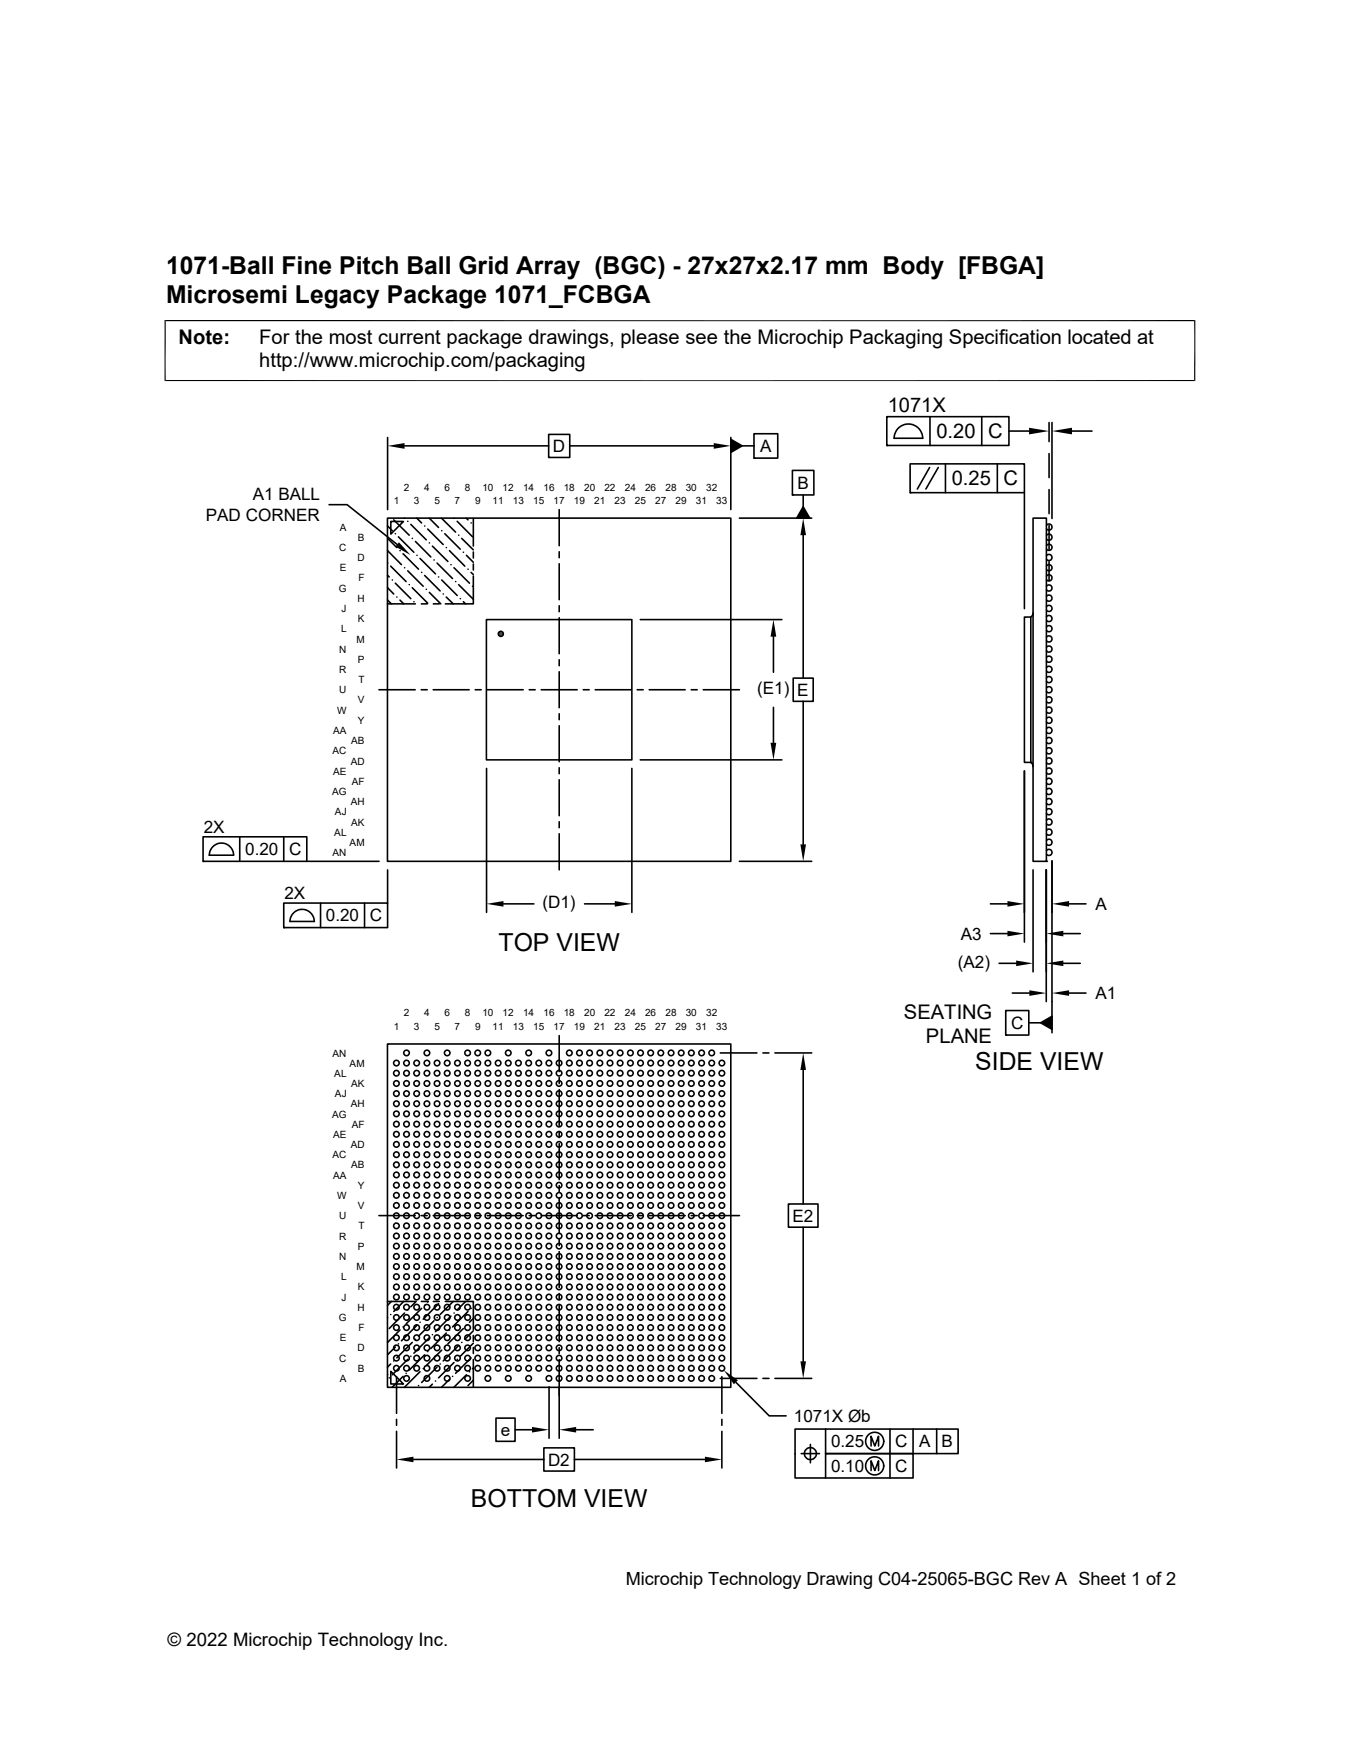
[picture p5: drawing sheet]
<svg xmlns="http://www.w3.org/2000/svg" width="216mm" height="279mm" viewBox="0 0 216 279" stroke-linecap="round" stroke-linejoin="round" font-family="sans-serif">
<defs><g id="words">
<g font-size="3.9">
<text x="26.4" y="43.5">1071-Ball Fine Pitch Ball Grid Array (BGC) - 27x27x2.17 mm Body [FBGA]</text>
<text x="26.4" y="48.1">Microsemi Legacy Package 1071_FCBGA</text>
<text x="79.1" y="151">TOP VIEW</text>
<text x="154.8" y="169.9">SIDE VIEW</text>
<text x="74.8" y="239.2">BOTTOM VIEW</text>
</g>
<g font-size="3.2">
<text x="28.4" y="54.7">Note:</text>
<text x="41.1" y="58.3">http://www.microchip.com/packaging</text>
<text x="41.1" y="54.7">For the most current package drawings, please see the Microchip Packaging Specification located at</text>
<text x="140.9" y="65.4">1071X</text>
<text x="148.7" y="69.6">0.20</text>
<text x="156.8" y="69.6">C</text>
<text x="151.1" y="77">0.25</text>
<text x="159.3" y="77.1">C</text>
<text x="143.5" y="161.7">SEATING</text>
<text x="147" y="165.5">PLANE</text>
</g>
<g font-size="2.9">
<text x="99.3" y="251.7">Microchip Technology Drawing C04-25065-BGC Rev A Sheet 1 of 2</text>
<text x="26.6" y="261.3">© 2022 Microchip Technology Inc.</text>
</g>
<g font-size="2.7">
<text x="87.8" y="71.8">D</text>
<text x="120.7" y="71.8">A</text>
<text x="126.6" y="77.6">B</text>
<text x="32.7" y="82.7">PAD CORNER</text>
<text x="40.1" y="79.4">A1 BALL</text>
<text x="120.2" y="110.2">(E1)</text>
<text x="126.6" y="110.5">E</text>
<text x="32.3" y="132.2">2X</text>
<text x="38.9" y="135.8">0.20</text>
<text x="45.9" y="135.8">C</text>
<text x="45.2" y="142.7">2X</text>
<text x="51.7" y="146.3">0.20</text>
<text x="58.7" y="146.3">C</text>
<text x="86.1" y="144.2">(D1)</text>
<text x="152.5" y="149.2">A3</text>
<text x="173.9" y="144.5">A</text>
<text x="152.1" y="153.6">(A2)</text>
<text x="173.9" y="158.6">A1</text>
<text x="160.5" y="163.3">C</text>
<text x="125.8" y="194">E2</text>
<text x="79.5" y="227.9">e</text>
<text x="126" y="225.7">1071X Øb</text>
<text x="87" y="232.7">D2</text>
<text x="131.9" y="229.8">0.25</text>
<text x="131.9" y="233.7">0.10</text>
<text x="142.1" y="229.8">C</text>
<text x="142.1" y="233.7">C</text>
<text x="145.9" y="229.8">A</text>
<text x="149.5" y="229.8">B</text>
</g>
<g font-size="1.6">
<text x="64.1" y="77.9">2</text>
<text x="67.3" y="77.9">4</text>
<text x="70.6" y="77.9">6</text>
<text x="73.8" y="77.9">8</text>
<text x="76.6" y="77.9">10</text>
<text x="79.8" y="77.9">12</text>
<text x="83" y="77.9">14</text>
<text x="86.3" y="77.9">16</text>
<text x="89.5" y="77.9">18</text>
<text x="92.7" y="77.9">20</text>
<text x="95.9" y="77.9">22</text>
<text x="99.2" y="77.9">24</text>
<text x="102.4" y="77.9">26</text>
<text x="105.6" y="77.9">28</text>
<text x="108.9" y="77.9">30</text>
<text x="112.1" y="77.9">32</text>
<text x="62.5" y="80">1</text>
<text x="65.7" y="80">3</text>
<text x="69" y="80">5</text>
<text x="72.2" y="80">7</text>
<text x="75.4" y="80">9</text>
<text x="78.2" y="80">11</text>
<text x="81.4" y="80">13</text>
<text x="84.6" y="80">15</text>
<text x="87.9" y="80">17</text>
<text x="91.1" y="80">19</text>
<text x="94.3" y="80">21</text>
<text x="97.6" y="80">23</text>
<text x="100.8" y="80">25</text>
<text x="104" y="80">27</text>
<text x="107.2" y="80">29</text>
<text x="110.5" y="80">31</text>
<text x="113.7" y="80">33</text>
<text x="53.9" y="87.5">C</text>
<text x="54" y="84.2">A</text>
<text x="56.7" y="89.1">D</text>
<text x="56.8" y="85.9">B</text>
<text x="53.8" y="93.9">G</text>
<text x="54" y="90.7">E</text>
<text x="56.7" y="95.5">H</text>
<text x="56.9" y="92.3">F</text>
<text x="54.1" y="100.4">L</text>
<text x="54.2" y="97.1">J</text>
<text x="56.8" y="98.8">K</text>
<text x="53.9" y="103.6">N</text>
<text x="53.9" y="106.8">R</text>
<text x="56.6" y="102">M</text>
<text x="56.8" y="105.2">P</text>
<text x="53.5" y="113.3">W</text>
<text x="53.9" y="110">U</text>
<text x="56.8" y="111.7">V</text>
<text x="56.9" y="108.5">T</text>
<text x="52.8" y="119.8">AC</text>
<text x="52.9" y="116.5">AA</text>
<text x="55.8" y="118.1">AB</text>
<text x="56.8" y="114.9">Y</text>
<text x="52.9" y="123">AE</text>
<text x="55.7" y="121.4">AD</text>
<text x="55.9" y="124.6">AF</text>
<text x="52.7" y="126.2">AG</text>
<text x="53.2" y="129.4">AJ</text>
<text x="55.7" y="127.8">AH</text>
<text x="55.8" y="131.1">AK</text>
<text x="52.8" y="135.9">AN</text>
<text x="53.1" y="132.7">AL</text>
<text x="55.5" y="134.3">AM</text>
<text x="64.1" y="161.4">2</text>
<text x="67.3" y="161.4">4</text>
<text x="70.6" y="161.4">6</text>
<text x="73.8" y="161.4">8</text>
<text x="76.6" y="161.4">10</text>
<text x="79.8" y="161.4">12</text>
<text x="83" y="161.4">14</text>
<text x="86.3" y="161.4">16</text>
<text x="89.5" y="161.4">18</text>
<text x="92.7" y="161.4">20</text>
<text x="95.9" y="161.4">22</text>
<text x="99.2" y="161.4">24</text>
<text x="102.4" y="161.4">26</text>
<text x="105.6" y="161.4">28</text>
<text x="108.9" y="161.4">30</text>
<text x="112.1" y="161.4">32</text>
<text x="52.8" y="167.7">AN</text>
<text x="62.5" y="163.5">1</text>
<text x="65.7" y="163.5">3</text>
<text x="69" y="163.5">5</text>
<text x="72.2" y="163.5">7</text>
<text x="75.4" y="163.5">9</text>
<text x="78.2" y="163.5">11</text>
<text x="81.4" y="163.5">13</text>
<text x="84.6" y="163.5">15</text>
<text x="87.9" y="163.5">17</text>
<text x="91.1" y="163.5">19</text>
<text x="94.3" y="163.5">21</text>
<text x="97.6" y="163.5">23</text>
<text x="100.8" y="163.5">25</text>
<text x="104" y="163.5">27</text>
<text x="107.2" y="163.5">29</text>
<text x="110.5" y="163.5">31</text>
<text x="113.7" y="163.5">33</text>
<text x="53.1" y="171">AL</text>
<text x="55.5" y="169.3">AM</text>
<text x="55.8" y="172.6">AK</text>
<text x="52.7" y="177.4">AG</text>
<text x="53.2" y="174.2">AJ</text>
<text x="55.7" y="175.8">AH</text>
<text x="55.9" y="179">AF</text>
<text x="52.8" y="183.9">AC</text>
<text x="52.9" y="180.6">AE</text>
<text x="55.7" y="182.3">AD</text>
<text x="55.8" y="185.5">AB</text>
<text x="52.9" y="187.1">AA</text>
<text x="53.5" y="190.3">W</text>
<text x="56.8" y="191.9">V</text>
<text x="56.8" y="188.7">Y</text>
<text x="53.9" y="196.8">R</text>
<text x="53.9" y="193.5">U</text>
<text x="56.9" y="195.2">T</text>
<text x="53.9" y="200">N</text>
<text x="54.1" y="203.2">L</text>
<text x="56.6" y="201.6">M</text>
<text x="56.8" y="198.4">P</text>
<text x="53.8" y="209.7">G</text>
<text x="54.2" y="206.5">J</text>
<text x="56.7" y="208.1">H</text>
<text x="56.8" y="204.9">K</text>
<text x="54" y="212.9">E</text>
<text x="56.7" y="214.5">D</text>
<text x="56.9" y="211.3">F</text>
<text x="53.9" y="216.2">C</text>
<text x="54" y="219.4">A</text>
<text x="56.8" y="217.8">B</text>
</g>
</g></defs>
<g fill="none" stroke="#000" stroke-width=".25">
<path d="M61.5 69.4v11.5M64.2 70.8h22.9M87.1 69h3.3v3.6h-3.3zM90.4 70.8h22.9M116 69.7l1.8 1.1-1.8 1zM116 69.4v11.5M117.8 70.8h1.9M119.7 68.9h3.8v3.8h-3.8zM119.7 72.7h.1M125.8 74.7h3.4v3.9h-3.4zM125.8 78.6h.1M127.5 78.6v1.9"/>
<path d="M140.8 66.1h19.4v4.6h-19.4zM140.8 70.7h.1M141.9 69.6h4.6a2.26 2.26 0 0 0-2.3-2.3 2.26 2.26 0 0 0-2.3 2.3M144.5 73.6h18.1v4.6h-18.1zM144.5 78.2h.1M147.6 74.2l-2 3.4M147.6 66.1v4.6M148.9 74.2l-1.9 3.4M150.1 73.6v4.6M155.9 66.1v4.6M158.3 73.6v4.6M160.2 68.4h3.2"/>
<path d="M162.6 78.2v18.4M166.5 67.1v3M166.5 72v3.8M166.5 77.7v3.8M167 67.1v15.2M170.2 68.4h3.2M52.2 80.1h2.9l8 6.3M61.5 95.9h4.4M61.5 83.5l.8 .7M61.5 85.4l1.5 1.5M61.5 91.3l.3 .3M61.5 82.3h54.5v54.4h-54.5z"/>
<path d="M61.5 87.4l2.2 2.2M61.5 95.2l.6 .7M61.5 93.3l1 1M61.5 89.4h.1M62 89.9l2.5 2.4M62 82.8h2.1l-2.1 2zM62.3 92.1h.1M62.5 82.5l2.5 2.5M62.8 84.7h.1M62.8 92.6l2.4 2.4M63 94.8h.1M63.2 85.2l2.5 2.5"/>
<path d="M63.5 87.4h.1M63.5 95.3l.6 .6M64 87.9l2.4 2.5M64.2 82.3h.1M64.2 90.1h.1M64.7 82.8h.1M64.7 90.6l2.5 2.5M65 92.8h.1M65.2 83.2l2.5 2.5M65.4 85.5h.1M65.4 93.3l2.5 2.5M65.7 95.5h.1"/>
<path d="M66 86l2.4 2.4M66.2 82.3l.7 .7M66.2 88.2h.1M66.7 88.6l2.4 2.5M66.9 95.9h.9M66.9 90.9h.1M67.4 83.5h.1M67.4 91.4l2.5 2.4M67.7 93.6h.1M67.9 84l2.5 2.4M68.1 82.3l1.5 1.4M68.2 86.2h.1"/>
<path d="M68.2 94l1.8 1.9M68.6 86.7l2.5 2.4M68.8 95.9h.9M68.9 88.9h.1M69.4 89.4l2.4 2.4M69.6 91.6h.1M70.1 82.3l2.2 2.2M70.1 84.2h.1M70.1 92.1l2.5 2.4M70.4 94.3h.1M70.6 84.7l2.5 2.5M70.8 86.9h.1"/>
<path d="M70.8 94.8l1.1 1.1M71.4 87.4l2.4 2.5M71.6 89.6h.1M72.1 82.3h.1M72.1 90.1l2.4 2.5M72.3 92.3h.1M72.6 82.8l2.4 2.4M72.8 85h.1M72.8 92.8l2.3 2.3M73.1 95h.1M73.3 85.5l1.8 1.8M73.6 87.7h.1"/>
<path d="M73.6 95.5l.3 .4M74 82.3l.3 .2M74 88.2l1.1 1.1M74.3 90.4h.1M74.8 83h.1M74.8 90.9l.3 .3M75 93.1h.1M75.1 91.4v4.5h-4.4M75.1 82.3v4.4M75.1 87.6v1M75.1 89.5v1M77.2 98.4h23.1v22.2h-23.1z"/>
<path d="M88.8 80.9v5.7M88.8 87.6v.9M88.8 89.5v5.7M88.8 96.2v.9M88.8 98.1v5.7M101.6 98.4h22.5M117.4 82.3h11.5M127.5 80.5l1 1.8h-2zM127.5 85v22.7M162.6 98h1v23h-1zM164 97.3l-.1 .4-.3 .3M164 82.3h2.1v54.4h-2.1z"/>
<path d="M166.1 99.5a.48 .48 0 0 1 .7-.1 .48 .48 0 0 1 0 .8 .48 .48 0 0 1-.7-.1M166.1 97.9a.48 .48 0 0 1 .7-.1 .48 .48 0 0 1 0 .7 .48 .48 0 0 1-.7 0M166.1 96.3a.48 .48 0 0 1 .7-.1 .48 .48 0 0 1 0 .7 .48 .48 0 0 1-.7 0M166.1 94.7a.48 .48 0 0 1 .7-.1 .48 .48 0 0 1 0 .7 .48 .48 0 0 1-.7 0M166.1 93a.48 .48 0 0 1 .7 0 .48 .48 0 0 1 0 .7 .48 .48 0 0 1-.7-.1M166.1 91.4a.48 .48 0 0 1 .7 0 .48 .48 0 0 1 0 .7 .48 .48 0 0 1-.7-.1M166.1 89.8a.48 .48 0 0 1 .7 0 .48 .48 0 0 1 0 .7 .48 .48 0 0 1-.7-.1M166.1 88.2a.48 .48 0 0 1 .7-.1 .48 .48 0 0 1 0 .8 .48 .48 0 0 1-.7-.1M166.1 86.6a.48 .48 0 0 1 .7-.1 .48 .48 0 0 1 0 .7 .48 .48 0 0 1-.7 0M166.1 85a.48 .48 0 0 1 .7-.1 .48 .48 0 0 1 0 .7 .48 .48 0 0 1-.7 0M166.1 83.4a.48 .48 0 0 1 .7-.1 .48 .48 0 0 1 0 .7 .48 .48 0 0 1-.7 0M166.5 83.4v3.8"/>
<path d="M166.5 89.2v3M60.2 109.5h5.7M66.9 109.5h.9M68.8 109.5h5.7M75.4 109.5h1M77.3 109.5h5.8M84 109.5h1M85.9 109.5h5.7M88.8 104.7v1M88.8 106.6v5.8M88.8 113.3v1M88.8 115.2v5.7"/>
<path d="M92.6 109.5h.9M94.5 109.5h5.7M101.2 109.5h.9M103.1 109.5h5.7M109.7 109.5h1M111.6 109.5h5.8M122.8 101.1v5.6M122.8 112.3v5.6M125.9 107.7h3.2v3.6h-3.2zM127.5 111.3v22.7M166.1 118.9a.48 .48 0 0 1 .7-.1 .48 .48 0 0 1 0 .7 .48 .48 0 0 1-.7 0M166.1 117.3a.48 .48 0 0 1 .7-.1 .48 .48 0 0 1 0 .7 .48 .48 0 0 1-.7 0"/>
<path d="M166.1 115.7a.48 .48 0 0 1 .7-.1 .48 .48 0 0 1 0 .7 .48 .48 0 0 1-.7-.1M166.1 114a.48 .48 0 0 1 .7 0 .48 .48 0 0 1 0 .7 .48 .48 0 0 1-.7-.1M166.1 112.4a.48 .48 0 0 1 .7 0 .48 .48 0 0 1 0 .7 .48 .48 0 0 1-.7-.1M166.1 110.8a.48 .48 0 0 1 .7-.1 .48 .48 0 0 1 0 .8 .48 .48 0 0 1-.7-.1M166.1 109.2a.48 .48 0 0 1 .7-.1 .48 .48 0 0 1 0 .8 .48 .48 0 0 1-.7-.1M166.1 107.6a.48 .48 0 0 1 .7-.1 .48 .48 0 0 1 0 .7 .48 .48 0 0 1-.7 0M166.1 106a.48 .48 0 0 1 .7-.1 .48 .48 0 0 1 0 .7 .48 .48 0 0 1-.7 0M166.1 104.4a.48 .48 0 0 1 .7-.1 .48 .48 0 0 1 0 .7 .48 .48 0 0 1-.7-.1M166.1 102.7a.48 .48 0 0 1 .7 0 .48 .48 0 0 1 0 .7 .48 .48 0 0 1-.7-.1M166.1 101.1a.48 .48 0 0 1 .7 0 .48 .48 0 0 1 0 .7 .48 .48 0 0 1-.7-.1M32.2 132.8h16.5v3.9h-16.5zM32.2 136.7h.1"/>
<path d="M33.8 134.4a1.91 1.91 0 0 1 2.1-.4 1.91 1.91 0 0 1 1.2 1.8h-3.9l.1-.6zM38.1 132.8v3.9M45 132.8v3.9M48.7 136.7h11.5M61.5 138.1v5.3M77.2 122v22.8M88.8 121.9v.9M88.8 123.8v5.7M88.8 130.5v.9M88.8 132.4v5.7M100.3 122v22.8M101.6 120.6h22.5"/>
<path d="M117.4 136.7h11.5M162.6 122.4v27.2M163.6 121l.3 .3 .1 .4M163.6 121h.1M164 138.1v16.2M166.1 138.1v20.9M166.1 136.7h.1M166.1 135a.48 .48 0 0 1 .7 0 .48 .48 0 0 1 0 .7 .48 .48 0 0 1-.7-.1M166.1 133.4a.48 .48 0 0 1 .7 0 .48 .48 0 0 1 0 .7 .48 .48 0 0 1-.7-.1M166.1 131.8a.48 .48 0 0 1 .7-.1 .48 .48 0 0 1 0 .8 .48 .48 0 0 1-.7-.1M166.1 130.2a.48 .48 0 0 1 .7-.1 .48 .48 0 0 1 0 .7 .48 .48 0 0 1-.7 0M166.1 128.6a.48 .48 0 0 1 .7-.1 .48 .48 0 0 1 0 .7 .48 .48 0 0 1-.7 0"/>
<path d="M166.1 127a.48 .48 0 0 1 .7-.1 .48 .48 0 0 1 0 .7 .48 .48 0 0 1-.7 0M166.1 125.3a.48 .48 0 0 1 .7 0 .48 .48 0 0 1 0 .7 .48 .48 0 0 1-.7-.1M166.1 123.7a.48 .48 0 0 1 .7 0 .48 .48 0 0 1 0 .7 .48 .48 0 0 1-.7-.1M166.1 122.1a.48 .48 0 0 1 .7 0 .48 .48 0 0 1 0 .7 .48 .48 0 0 1-.7-.1M166.1 120.5a.48 .48 0 0 1 .7-.1 .48 .48 0 0 1 0 .8 .48 .48 0 0 1-.7-.1M167 136.7v27.3M45 143.4h16.5v3.9h-16.5zM45 147.3h.1M46 146.3h3.9M46 146.3a1.93 1.93 0 0 1 2-1.9 1.93 1.93 0 0 1 1.9 1.9M50.9 143.4v3.9M57.9 143.4v3.9"/>
<path d="M79.9 143.5h4.9M92.8 143.5h4.8M157.2 148.2h2.7M157.2 143.5h2.7M158.6 152.9h2.7M160.7 157.6h2.7M168.8 152.9h2.7M168.8 148.2h2.7M169.7 157.6h2.7M169.7 143.5h2.7M61.5 165.7h54.5v54.5h-54.5zM88.8 164.4v5.7"/>
<path d="M88.8 171.1v.9M88.8 173v5.7M88.8 179.6v1M114.3 167.2h5.9M121.1 167.2h1M123 167.2h5.9M127.5 169.9v21.2M159.7 160.4h3.6v3.9h-3.6zM159.7 164.3h.1M163.3 162.4h1.9M165.2 162.4l1.8-1.1v2.1zM60.2 193h5.7"/>
<path d="M66.9 193h.9M68.8 193h5.7M75.4 193h1M77.3 193h5.8M84 193h1M85.9 193h5.7M88.8 181.5v5.8M88.8 188.2v1M88.8 190.1v5.7M88.8 196.8v.9M88.8 198.7v5.7M92.6 193h.9"/>
<path d="M94.5 193h5.7M101.2 193h.9M103.1 193h5.7M109.7 193h1M111.6 193h5.8M125.2 191.1h4.7v3.7h-4.7zM127.5 194.8v21.3M61.5 206.6h4.4M61.5 218.2h.1M61.5 209.2h.1M61.8 218.7h.1M62 208.7h.1"/>
<path d="M62 216.5l-.5 .5M62 217.7l2.1 2h-2.1zM62.1 206.6l-.6 .6M62.5 216h.1M62.8 213.8l-1.3 1.3M62.9 218.5v5.9M63.2 213.3h.1M63.5 211.1l-2 2M64 210.7h.1M64 218.5l-1.7 1.7M64.1 206.6l-1.6 1.6M64.2 208.4l-2.4 2.5"/>
<path d="M64.5 218h.1M64.7 207.9h.1M64.7 215.8l-2.4 2.4M65.2 215.3h.1M65.4 213.1l-2.4 2.5M66 212.6h.1M66.1 206.6l-.9 .9M66.2 210.4l-2.5 2.5M66.4 220h.1M66.7 209.9h.1M66.7 217.8l-2.5 2.4M66.9 206.6h.9"/>
<path d="M66.9 207.7l-2.4 2.5M67.2 217.3h.1M67.4 207.2h.1M67.4 215.1l-2.4 2.4M67.9 214.6h.1M68 206.6l-.1 .1M68.2 212.4l-2.5 2.4M68.6 211.9h.1M68.6 219.7l-.5 .5M68.8 206.6h.9M68.9 209.7l-2.5 2.4M69.1 219.2h.1"/>
<path d="M69.4 209.2h.1M69.4 217l-2.5 2.5M69.6 207l-2.4 2.4M69.9 216.5h.1M70.1 214.3l-2.4 2.5M70.6 213.8h.1M70.7 206.6h4.4v4.5M70.8 211.6l-2.4 2.5M71.4 211.1h.1M71.4 219l-1.3 1.2M71.6 208.9l-2.5 2.5M71.8 218.5h.1"/>
<path d="M71.9 206.6l-2 2.1M72.1 208.4h.1M72.1 216.3l-2.5 2.4M72.6 215.8h.1M72.8 213.6l-2.4 2.4M73.3 213.1h.1M73.6 210.9l-2.5 2.4M73.9 206.6l-1.3 1.3M74 210.4h.1M74 218.2l-1.9 2M74.3 208.2l-2.5 2.5M74.5 217.8h.1"/>
<path d="M74.8 207.7h.1M74.8 215.6l-2.5 2.4M75.1 212v1M75.1 213.9v1M75.1 215.8v4.4M75.1 209.3l-.6 .6M75.1 211.3l-1.3 1.3M75.1 213.2l-2 2.1M75.1 217.2l-.1 .1M75.1 219.1l-.8 .9M88.8 205.4v.9M88.8 207.3v5.7"/>
<path d="M88.8 213.9v1M88.8 215.8v12.5M114.3 218.8h5.9M114.6 218.5v5.9M116.8 219.4l5.3 5.4h2.7M121.1 218.8h1M123 218.8h5.9M62.9 225.3v1M62.9 227.2v5.8M65.6 231.7h20.7M78.7 225.1h3.1v3.7h-3.1zM81.8 227h2.7"/>
<path d="M86.3 229.8h4.9v3.7h-4.9zM87.2 220.2v8.1M91.2 231.7h20.7M91.5 227h2.7M114.6 225.3v1M114.6 227.2v5.8M127.2 230.8h2.9M128.7 229.3v2.9M131.1 226.9v3.9h13.8v3.8h-18.7v-7.7h25.9v3.9h-21v3.8M138.3 229.6v-1.6l.6 1.6 .6-1.6v1.6M138.3 233.4v-1.5l.6 1.5 .6-1.5v1.5M141.3 226.9v7.7"/>
<path d="M144.9 226.9v3.9M148.7 226.9v3.9"/>
<circle cx="79.5" cy="100.6" r=".39"/>
<circle cx="62.9" cy="173.6" r=".44"/>
<circle cx="62.9" cy="168.8" r=".44"/>
<circle cx="62.9" cy="170.4" r=".44"/>
<circle cx="62.9" cy="175.2" r=".44"/>
<circle cx="62.9" cy="178.5" r=".44"/>
<circle cx="62.9" cy="176.8" r=".44"/>
<circle cx="62.9" cy="172" r=".44"/>
<circle cx="64.5" cy="175.2" r=".44"/>
<circle cx="64.5" cy="167.2" r=".44"/>
<circle cx="64.5" cy="176.8" r=".44"/>
<circle cx="64.5" cy="178.5" r=".44"/>
<circle cx="64.5" cy="173.6" r=".44"/>
<circle cx="64.5" cy="168.8" r=".44"/>
<circle cx="64.5" cy="170.4" r=".44"/>
<circle cx="64.5" cy="172" r=".44"/>
<circle cx="66.1" cy="173.6" r=".44"/>
<circle cx="66.1" cy="176.8" r=".44"/>
<circle cx="66.1" cy="170.4" r=".44"/>
<circle cx="66.1" cy="175.2" r=".44"/>
<circle cx="66.1" cy="168.8" r=".44"/>
<circle cx="66.1" cy="172" r=".44"/>
<circle cx="66.1" cy="178.5" r=".44"/>
<circle cx="67.8" cy="173.6" r=".44"/>
<circle cx="67.8" cy="168.8" r=".44"/>
<circle cx="67.8" cy="178.5" r=".44"/>
<circle cx="67.8" cy="170.4" r=".44"/>
<circle cx="67.8" cy="172" r=".44"/>
<circle cx="67.8" cy="167.2" r=".44"/>
<circle cx="67.8" cy="176.8" r=".44"/>
<circle cx="67.8" cy="175.2" r=".44"/>
<circle cx="69.4" cy="175.2" r=".44"/>
<circle cx="69.4" cy="173.6" r=".44"/>
<circle cx="69.4" cy="176.8" r=".44"/>
<circle cx="69.4" cy="178.5" r=".44"/>
<circle cx="69.4" cy="168.8" r=".44"/>
<circle cx="69.4" cy="172" r=".44"/>
<circle cx="69.4" cy="170.4" r=".44"/>
<circle cx="71" cy="173.6" r=".44"/>
<circle cx="71" cy="176.8" r=".44"/>
<circle cx="71" cy="178.5" r=".44"/>
<circle cx="71" cy="175.2" r=".44"/>
<circle cx="71" cy="170.4" r=".44"/>
<circle cx="71" cy="172" r=".44"/>
<circle cx="71" cy="168.8" r=".44"/>
<circle cx="71" cy="167.2" r=".44"/>
<circle cx="72.6" cy="170.4" r=".44"/>
<circle cx="72.6" cy="173.6" r=".44"/>
<circle cx="72.6" cy="176.8" r=".44"/>
<circle cx="72.6" cy="178.5" r=".44"/>
<circle cx="72.6" cy="175.2" r=".44"/>
<circle cx="72.6" cy="168.8" r=".44"/>
<circle cx="72.6" cy="172" r=".44"/>
<circle cx="74.2" cy="168.8" r=".44"/>
<circle cx="74.2" cy="173.6" r=".44"/>
<circle cx="74.2" cy="176.8" r=".44"/>
<circle cx="74.2" cy="175.2" r=".44"/>
<circle cx="74.2" cy="178.5" r=".44"/>
<circle cx="74.2" cy="170.4" r=".44"/>
<circle cx="74.2" cy="172" r=".44"/>
<circle cx="74.2" cy="167.2" r=".44"/>
<circle cx="75.8" cy="173.6" r=".44"/>
<circle cx="75.8" cy="178.5" r=".44"/>
<circle cx="75.8" cy="168.8" r=".44"/>
<circle cx="75.8" cy="170.4" r=".44"/>
<circle cx="75.8" cy="172" r=".44"/>
<circle cx="75.8" cy="175.2" r=".44"/>
<circle cx="75.8" cy="176.8" r=".44"/>
<circle cx="75.8" cy="167.2" r=".44"/>
<circle cx="77.5" cy="170.4" r=".44"/>
<circle cx="77.5" cy="172" r=".44"/>
<circle cx="77.5" cy="173.6" r=".44"/>
<circle cx="77.5" cy="168.8" r=".44"/>
<circle cx="77.5" cy="176.8" r=".44"/>
<circle cx="77.5" cy="178.5" r=".44"/>
<circle cx="77.5" cy="175.2" r=".44"/>
<circle cx="77.5" cy="167.2" r=".44"/>
<circle cx="79.1" cy="173.6" r=".44"/>
<circle cx="79.1" cy="172" r=".44"/>
<circle cx="79.1" cy="170.4" r=".44"/>
<circle cx="79.1" cy="168.8" r=".44"/>
<circle cx="79.1" cy="176.8" r=".44"/>
<circle cx="79.1" cy="175.2" r=".44"/>
<circle cx="79.1" cy="178.5" r=".44"/>
<circle cx="80.7" cy="168.8" r=".44"/>
<circle cx="80.7" cy="173.6" r=".44"/>
<circle cx="80.7" cy="170.4" r=".44"/>
<circle cx="80.7" cy="172" r=".44"/>
<circle cx="80.7" cy="175.2" r=".44"/>
<circle cx="80.7" cy="178.5" r=".44"/>
<circle cx="80.7" cy="176.8" r=".44"/>
<circle cx="80.7" cy="167.2" r=".44"/>
<circle cx="82.3" cy="168.8" r=".44"/>
<circle cx="82.3" cy="170.4" r=".44"/>
<circle cx="82.3" cy="173.6" r=".44"/>
<circle cx="82.3" cy="172" r=".44"/>
<circle cx="82.3" cy="178.5" r=".44"/>
<circle cx="82.3" cy="176.8" r=".44"/>
<circle cx="82.3" cy="175.2" r=".44"/>
<circle cx="83.9" cy="168.8" r=".44"/>
<circle cx="83.9" cy="178.5" r=".44"/>
<circle cx="83.9" cy="176.8" r=".44"/>
<circle cx="83.9" cy="173.6" r=".44"/>
<circle cx="83.9" cy="175.2" r=".44"/>
<circle cx="83.9" cy="170.4" r=".44"/>
<circle cx="83.9" cy="172" r=".44"/>
<circle cx="83.9" cy="167.2" r=".44"/>
<circle cx="85.5" cy="173.6" r=".44"/>
<circle cx="85.5" cy="168.8" r=".44"/>
<circle cx="85.5" cy="176.8" r=".44"/>
<circle cx="85.5" cy="175.2" r=".44"/>
<circle cx="85.5" cy="170.4" r=".44"/>
<circle cx="85.5" cy="178.5" r=".44"/>
<circle cx="85.5" cy="172" r=".44"/>
<circle cx="87.1" cy="173.6" r=".44"/>
<circle cx="87.1" cy="168.8" r=".44"/>
<circle cx="87.1" cy="178.5" r=".44"/>
<circle cx="87.1" cy="170.4" r=".44"/>
<circle cx="87.1" cy="172" r=".44"/>
<circle cx="87.1" cy="176.8" r=".44"/>
<circle cx="87.1" cy="175.2" r=".44"/>
<circle cx="87.1" cy="167.2" r=".44"/>
<circle cx="88.8" cy="173.6" r=".44"/>
<circle cx="88.8" cy="178.5" r=".44"/>
<circle cx="88.8" cy="176.8" r=".44"/>
<circle cx="88.8" cy="168.8" r=".44"/>
<circle cx="88.8" cy="172" r=".44"/>
<circle cx="88.8" cy="170.4" r=".44"/>
<circle cx="88.8" cy="175.2" r=".44"/>
<circle cx="90.4" cy="172" r=".44"/>
<circle cx="90.4" cy="168.8" r=".44"/>
<circle cx="90.4" cy="176.8" r=".44"/>
<circle cx="90.4" cy="170.4" r=".44"/>
<circle cx="90.4" cy="175.2" r=".44"/>
<circle cx="90.4" cy="178.5" r=".44"/>
<circle cx="90.4" cy="173.6" r=".44"/>
<circle cx="90.4" cy="167.2" r=".44"/>
<circle cx="92" cy="167.2" r=".44"/>
<circle cx="92" cy="172" r=".44"/>
<circle cx="92" cy="178.5" r=".44"/>
<circle cx="92" cy="175.2" r=".44"/>
<circle cx="92" cy="168.8" r=".44"/>
<circle cx="92" cy="170.4" r=".44"/>
<circle cx="92" cy="176.8" r=".44"/>
<circle cx="92" cy="173.6" r=".44"/>
<circle cx="93.6" cy="176.8" r=".44"/>
<circle cx="93.6" cy="173.6" r=".44"/>
<circle cx="93.6" cy="170.4" r=".44"/>
<circle cx="93.6" cy="168.8" r=".44"/>
<circle cx="93.6" cy="175.2" r=".44"/>
<circle cx="93.6" cy="178.5" r=".44"/>
<circle cx="93.6" cy="172" r=".44"/>
<circle cx="93.6" cy="167.2" r=".44"/>
<circle cx="95.2" cy="167.2" r=".44"/>
<circle cx="95.2" cy="168.8" r=".44"/>
<circle cx="95.2" cy="170.4" r=".44"/>
<circle cx="95.2" cy="172" r=".44"/>
<circle cx="95.2" cy="178.5" r=".44"/>
<circle cx="95.2" cy="173.6" r=".44"/>
<circle cx="95.2" cy="176.8" r=".44"/>
<circle cx="95.2" cy="175.2" r=".44"/>
<circle cx="96.8" cy="168.8" r=".44"/>
<circle cx="96.8" cy="172" r=".44"/>
<circle cx="96.8" cy="175.2" r=".44"/>
<circle cx="96.8" cy="178.5" r=".44"/>
<circle cx="96.8" cy="173.6" r=".44"/>
<circle cx="96.8" cy="170.4" r=".44"/>
<circle cx="96.8" cy="176.8" r=".44"/>
<circle cx="96.8" cy="167.2" r=".44"/>
<circle cx="98.4" cy="167.2" r=".44"/>
<circle cx="98.4" cy="170.4" r=".44"/>
<circle cx="98.4" cy="168.8" r=".44"/>
<circle cx="98.4" cy="172" r=".44"/>
<circle cx="98.4" cy="175.2" r=".44"/>
<circle cx="98.4" cy="176.8" r=".44"/>
<circle cx="98.4" cy="173.6" r=".44"/>
<circle cx="98.4" cy="178.5" r=".44"/>
<circle cx="100.1" cy="173.6" r=".44"/>
<circle cx="100.1" cy="178.5" r=".44"/>
<circle cx="100.1" cy="176.8" r=".44"/>
<circle cx="100.1" cy="175.2" r=".44"/>
<circle cx="100.1" cy="167.2" r=".44"/>
<circle cx="100.1" cy="170.4" r=".44"/>
<circle cx="100.1" cy="168.8" r=".44"/>
<circle cx="100.1" cy="172" r=".44"/>
<circle cx="101.7" cy="178.5" r=".44"/>
<circle cx="101.7" cy="173.6" r=".44"/>
<circle cx="101.7" cy="168.8" r=".44"/>
<circle cx="101.7" cy="175.2" r=".44"/>
<circle cx="101.7" cy="170.4" r=".44"/>
<circle cx="101.7" cy="172" r=".44"/>
<circle cx="101.7" cy="176.8" r=".44"/>
<circle cx="101.7" cy="167.2" r=".44"/>
<circle cx="103.3" cy="176.8" r=".44"/>
<circle cx="103.3" cy="173.6" r=".44"/>
<circle cx="103.3" cy="168.8" r=".44"/>
<circle cx="103.3" cy="172" r=".44"/>
<circle cx="103.3" cy="178.5" r=".44"/>
<circle cx="103.3" cy="175.2" r=".44"/>
<circle cx="103.3" cy="170.4" r=".44"/>
<circle cx="103.3" cy="167.2" r=".44"/>
<circle cx="104.9" cy="167.2" r=".44"/>
<circle cx="104.9" cy="173.6" r=".44"/>
<circle cx="104.9" cy="168.8" r=".44"/>
<circle cx="104.9" cy="170.4" r=".44"/>
<circle cx="104.9" cy="172" r=".44"/>
<circle cx="104.9" cy="176.8" r=".44"/>
<circle cx="104.9" cy="175.2" r=".44"/>
<circle cx="104.9" cy="178.5" r=".44"/>
<circle cx="106.5" cy="173.6" r=".44"/>
<circle cx="106.5" cy="176.8" r=".44"/>
<circle cx="106.5" cy="170.4" r=".44"/>
<circle cx="106.5" cy="172" r=".44"/>
<circle cx="106.5" cy="175.2" r=".44"/>
<circle cx="106.5" cy="168.8" r=".44"/>
<circle cx="106.5" cy="178.5" r=".44"/>
<circle cx="106.5" cy="167.2" r=".44"/>
<circle cx="108.1" cy="167.2" r=".44"/>
<circle cx="108.1" cy="178.5" r=".44"/>
<circle cx="108.1" cy="168.8" r=".44"/>
<circle cx="108.1" cy="172" r=".44"/>
<circle cx="108.1" cy="176.8" r=".44"/>
<circle cx="108.1" cy="170.4" r=".44"/>
<circle cx="108.1" cy="175.2" r=".44"/>
<circle cx="108.1" cy="173.6" r=".44"/>
<circle cx="109.8" cy="176.8" r=".44"/>
<circle cx="109.8" cy="168.8" r=".44"/>
<circle cx="109.8" cy="172" r=".44"/>
<circle cx="109.8" cy="175.2" r=".44"/>
<circle cx="109.8" cy="178.5" r=".44"/>
<circle cx="109.8" cy="173.6" r=".44"/>
<circle cx="109.8" cy="170.4" r=".44"/>
<circle cx="109.8" cy="167.2" r=".44"/>
<circle cx="111.4" cy="167.2" r=".44"/>
<circle cx="111.4" cy="178.5" r=".44"/>
<circle cx="111.4" cy="176.8" r=".44"/>
<circle cx="111.4" cy="175.2" r=".44"/>
<circle cx="111.4" cy="173.6" r=".44"/>
<circle cx="111.4" cy="168.8" r=".44"/>
<circle cx="111.4" cy="170.4" r=".44"/>
<circle cx="111.4" cy="172" r=".44"/>
<circle cx="113" cy="176.8" r=".44"/>
<circle cx="113" cy="175.2" r=".44"/>
<circle cx="113" cy="178.5" r=".44"/>
<circle cx="113" cy="172" r=".44"/>
<circle cx="113" cy="173.6" r=".44"/>
<circle cx="113" cy="170.4" r=".44"/>
<circle cx="113" cy="167.2" r=".44"/>
<circle cx="113" cy="168.8" r=".44"/>
<circle cx="114.6" cy="176.8" r=".44"/>
<circle cx="114.6" cy="175.2" r=".44"/>
<circle cx="114.6" cy="178.5" r=".44"/>
<circle cx="114.6" cy="170.4" r=".44"/>
<circle cx="114.6" cy="173.6" r=".44"/>
<circle cx="114.6" cy="168.8" r=".44"/>
<circle cx="114.6" cy="172" r=".44"/>
<circle cx="62.9" cy="189.8" r=".44"/>
<circle cx="62.9" cy="191.4" r=".44"/>
<circle cx="62.9" cy="188.2" r=".44"/>
<circle cx="62.9" cy="183.3" r=".44"/>
<circle cx="62.9" cy="184.9" r=".44"/>
<circle cx="62.9" cy="181.7" r=".44"/>
<circle cx="62.9" cy="186.5" r=".44"/>
<circle cx="62.9" cy="180.1" r=".44"/>
<circle cx="62.9" cy="193" r=".44"/>
<circle cx="62.9" cy="196.2" r=".44"/>
<circle cx="62.9" cy="199.5" r=".44"/>
<circle cx="62.9" cy="197.8" r=".44"/>
<circle cx="62.9" cy="194.6" r=".44"/>
<circle cx="64.5" cy="180.1" r=".44"/>
<circle cx="64.5" cy="189.8" r=".44"/>
<circle cx="64.5" cy="191.4" r=".44"/>
<circle cx="64.5" cy="184.9" r=".44"/>
<circle cx="64.5" cy="183.3" r=".44"/>
<circle cx="64.5" cy="181.7" r=".44"/>
<circle cx="64.5" cy="186.5" r=".44"/>
<circle cx="64.5" cy="188.2" r=".44"/>
<circle cx="64.5" cy="194.6" r=".44"/>
<circle cx="64.5" cy="193" r=".44"/>
<circle cx="64.5" cy="196.2" r=".44"/>
<circle cx="64.5" cy="199.5" r=".44"/>
<circle cx="64.5" cy="197.8" r=".44"/>
<circle cx="66.1" cy="180.1" r=".44"/>
<circle cx="66.1" cy="191.4" r=".44"/>
<circle cx="66.1" cy="188.2" r=".44"/>
<circle cx="66.1" cy="189.8" r=".44"/>
<circle cx="66.1" cy="183.3" r=".44"/>
<circle cx="66.1" cy="184.9" r=".44"/>
<circle cx="66.1" cy="181.7" r=".44"/>
<circle cx="66.1" cy="186.5" r=".44"/>
<circle cx="66.1" cy="199.5" r=".44"/>
<circle cx="66.1" cy="193" r=".44"/>
<circle cx="66.1" cy="194.6" r=".44"/>
<circle cx="66.1" cy="196.2" r=".44"/>
<circle cx="66.1" cy="197.8" r=".44"/>
<circle cx="67.8" cy="189.8" r=".44"/>
<circle cx="67.8" cy="188.2" r=".44"/>
<circle cx="67.8" cy="191.4" r=".44"/>
<circle cx="67.8" cy="180.1" r=".44"/>
<circle cx="67.8" cy="183.3" r=".44"/>
<circle cx="67.8" cy="184.9" r=".44"/>
<circle cx="67.8" cy="181.7" r=".44"/>
<circle cx="67.8" cy="186.5" r=".44"/>
<circle cx="67.8" cy="193" r=".44"/>
<circle cx="67.8" cy="194.6" r=".44"/>
<circle cx="67.8" cy="199.5" r=".44"/>
<circle cx="67.8" cy="196.2" r=".44"/>
<circle cx="67.8" cy="197.8" r=".44"/>
<circle cx="69.4" cy="184.9" r=".44"/>
<circle cx="69.4" cy="183.3" r=".44"/>
<circle cx="69.4" cy="181.7" r=".44"/>
<circle cx="69.4" cy="186.5" r=".44"/>
<circle cx="69.4" cy="180.1" r=".44"/>
<circle cx="69.4" cy="188.2" r=".44"/>
<circle cx="69.4" cy="189.8" r=".44"/>
<circle cx="69.4" cy="191.4" r=".44"/>
<circle cx="69.4" cy="196.2" r=".44"/>
<circle cx="69.4" cy="194.6" r=".44"/>
<circle cx="69.4" cy="197.8" r=".44"/>
<circle cx="69.4" cy="199.5" r=".44"/>
<circle cx="69.4" cy="193" r=".44"/>
<circle cx="71" cy="181.7" r=".44"/>
<circle cx="71" cy="186.5" r=".44"/>
<circle cx="71" cy="183.3" r=".44"/>
<circle cx="71" cy="184.9" r=".44"/>
<circle cx="71" cy="180.1" r=".44"/>
<circle cx="71" cy="191.4" r=".44"/>
<circle cx="71" cy="188.2" r=".44"/>
<circle cx="71" cy="189.8" r=".44"/>
<circle cx="71" cy="196.2" r=".44"/>
<circle cx="71" cy="194.6" r=".44"/>
<circle cx="71" cy="197.8" r=".44"/>
<circle cx="71" cy="199.5" r=".44"/>
<circle cx="71" cy="193" r=".44"/>
<circle cx="72.6" cy="186.5" r=".44"/>
<circle cx="72.6" cy="191.4" r=".44"/>
<circle cx="72.6" cy="180.1" r=".44"/>
<circle cx="72.6" cy="184.9" r=".44"/>
<circle cx="72.6" cy="181.7" r=".44"/>
<circle cx="72.6" cy="188.2" r=".44"/>
<circle cx="72.6" cy="183.3" r=".44"/>
<circle cx="72.6" cy="189.8" r=".44"/>
<circle cx="72.6" cy="193" r=".44"/>
<circle cx="72.6" cy="199.5" r=".44"/>
<circle cx="72.6" cy="196.2" r=".44"/>
<circle cx="72.6" cy="194.6" r=".44"/>
<circle cx="72.6" cy="197.8" r=".44"/>
<circle cx="74.2" cy="186.5" r=".44"/>
<circle cx="74.2" cy="181.7" r=".44"/>
<circle cx="74.2" cy="180.1" r=".44"/>
<circle cx="74.2" cy="183.3" r=".44"/>
<circle cx="74.2" cy="188.2" r=".44"/>
<circle cx="74.2" cy="189.8" r=".44"/>
<circle cx="74.2" cy="191.4" r=".44"/>
<circle cx="74.2" cy="184.9" r=".44"/>
<circle cx="74.2" cy="193" r=".44"/>
<circle cx="74.2" cy="196.2" r=".44"/>
<circle cx="74.2" cy="197.8" r=".44"/>
<circle cx="74.2" cy="199.5" r=".44"/>
<circle cx="74.2" cy="194.6" r=".44"/>
<circle cx="75.8" cy="180.1" r=".44"/>
<circle cx="75.8" cy="186.5" r=".44"/>
<circle cx="75.8" cy="188.2" r=".44"/>
<circle cx="75.8" cy="191.4" r=".44"/>
<circle cx="75.8" cy="184.9" r=".44"/>
<circle cx="75.8" cy="181.7" r=".44"/>
<circle cx="75.8" cy="189.8" r=".44"/>
<circle cx="75.8" cy="183.3" r=".44"/>
<circle cx="75.8" cy="196.2" r=".44"/>
<circle cx="75.8" cy="193" r=".44"/>
<circle cx="75.8" cy="194.6" r=".44"/>
<circle cx="75.8" cy="199.5" r=".44"/>
<circle cx="75.8" cy="197.8" r=".44"/>
<circle cx="77.5" cy="186.5" r=".44"/>
<circle cx="77.5" cy="181.7" r=".44"/>
<circle cx="77.5" cy="184.9" r=".44"/>
<circle cx="77.5" cy="180.1" r=".44"/>
<circle cx="77.5" cy="183.3" r=".44"/>
<circle cx="77.5" cy="191.4" r=".44"/>
<circle cx="77.5" cy="188.2" r=".44"/>
<circle cx="77.5" cy="189.8" r=".44"/>
<circle cx="77.5" cy="196.2" r=".44"/>
<circle cx="77.5" cy="199.5" r=".44"/>
<circle cx="77.5" cy="193" r=".44"/>
<circle cx="77.5" cy="197.8" r=".44"/>
<circle cx="77.5" cy="194.6" r=".44"/>
<circle cx="79.1" cy="180.1" r=".44"/>
<circle cx="79.1" cy="181.7" r=".44"/>
<circle cx="79.1" cy="186.5" r=".44"/>
<circle cx="79.1" cy="183.3" r=".44"/>
<circle cx="79.1" cy="184.9" r=".44"/>
<circle cx="79.1" cy="191.4" r=".44"/>
<circle cx="79.1" cy="189.8" r=".44"/>
<circle cx="79.1" cy="188.2" r=".44"/>
<circle cx="79.1" cy="194.6" r=".44"/>
<circle cx="79.1" cy="197.8" r=".44"/>
<circle cx="79.1" cy="193" r=".44"/>
<circle cx="79.1" cy="196.2" r=".44"/>
<circle cx="79.1" cy="199.5" r=".44"/>
<circle cx="80.7" cy="180.1" r=".44"/>
<circle cx="80.7" cy="189.8" r=".44"/>
<circle cx="80.7" cy="186.5" r=".44"/>
<circle cx="80.7" cy="183.3" r=".44"/>
<circle cx="80.7" cy="181.7" r=".44"/>
<circle cx="80.7" cy="184.9" r=".44"/>
<circle cx="80.7" cy="191.4" r=".44"/>
<circle cx="80.7" cy="188.2" r=".44"/>
<circle cx="80.7" cy="197.8" r=".44"/>
<circle cx="80.7" cy="199.5" r=".44"/>
<circle cx="80.7" cy="193" r=".44"/>
<circle cx="80.7" cy="196.2" r=".44"/>
<circle cx="80.7" cy="194.6" r=".44"/>
<circle cx="82.3" cy="180.1" r=".44"/>
<circle cx="82.3" cy="186.5" r=".44"/>
<circle cx="82.3" cy="181.7" r=".44"/>
<circle cx="82.3" cy="191.4" r=".44"/>
<circle cx="82.3" cy="183.3" r=".44"/>
<circle cx="82.3" cy="184.9" r=".44"/>
<circle cx="82.3" cy="188.2" r=".44"/>
<circle cx="82.3" cy="189.8" r=".44"/>
<circle cx="82.3" cy="194.6" r=".44"/>
<circle cx="82.3" cy="193" r=".44"/>
<circle cx="82.3" cy="196.2" r=".44"/>
<circle cx="82.3" cy="199.5" r=".44"/>
<circle cx="82.3" cy="197.8" r=".44"/>
<circle cx="83.9" cy="196.2" r=".44"/>
<circle cx="83.9" cy="193" r=".44"/>
<circle cx="83.9" cy="194.6" r=".44"/>
<circle cx="83.9" cy="180.1" r=".44"/>
<circle cx="83.9" cy="186.5" r=".44"/>
<circle cx="83.9" cy="197.8" r=".44"/>
<circle cx="83.9" cy="184.9" r=".44"/>
<circle cx="83.9" cy="183.3" r=".44"/>
<circle cx="83.9" cy="181.7" r=".44"/>
<circle cx="83.9" cy="188.2" r=".44"/>
<circle cx="83.9" cy="189.8" r=".44"/>
<circle cx="83.9" cy="191.4" r=".44"/>
<circle cx="83.9" cy="199.5" r=".44"/>
<circle cx="85.5" cy="186.5" r=".44"/>
<circle cx="85.5" cy="191.4" r=".44"/>
<circle cx="85.5" cy="181.7" r=".44"/>
<circle cx="85.5" cy="188.2" r=".44"/>
<circle cx="85.5" cy="183.3" r=".44"/>
<circle cx="85.5" cy="184.9" r=".44"/>
<circle cx="85.5" cy="189.8" r=".44"/>
<circle cx="85.5" cy="196.2" r=".44"/>
<circle cx="85.5" cy="197.8" r=".44"/>
<circle cx="85.5" cy="193" r=".44"/>
<circle cx="85.5" cy="194.6" r=".44"/>
<circle cx="85.5" cy="199.5" r=".44"/>
<circle cx="85.5" cy="180.1" r=".44"/>
<circle cx="87.1" cy="186.5" r=".44"/>
<circle cx="87.1" cy="181.7" r=".44"/>
<circle cx="87.1" cy="191.4" r=".44"/>
<circle cx="87.1" cy="184.9" r=".44"/>
<circle cx="87.1" cy="188.2" r=".44"/>
<circle cx="87.1" cy="183.3" r=".44"/>
<circle cx="87.1" cy="189.8" r=".44"/>
<circle cx="87.1" cy="193" r=".44"/>
<circle cx="87.1" cy="196.2" r=".44"/>
<circle cx="87.1" cy="194.6" r=".44"/>
<circle cx="87.1" cy="197.8" r=".44"/>
<circle cx="87.1" cy="199.5" r=".44"/>
<circle cx="87.1" cy="180.1" r=".44"/>
<circle cx="88.8" cy="183.3" r=".44"/>
<circle cx="88.8" cy="186.5" r=".44"/>
<circle cx="88.8" cy="181.7" r=".44"/>
<circle cx="88.8" cy="188.2" r=".44"/>
<circle cx="88.8" cy="191.4" r=".44"/>
<circle cx="88.8" cy="184.9" r=".44"/>
<circle cx="88.8" cy="189.8" r=".44"/>
<circle cx="88.8" cy="196.2" r=".44"/>
<circle cx="88.8" cy="180.1" r=".44"/>
<circle cx="88.8" cy="197.8" r=".44"/>
<circle cx="88.8" cy="193" r=".44"/>
<circle cx="88.8" cy="194.6" r=".44"/>
<circle cx="88.8" cy="199.5" r=".44"/>
<circle cx="90.4" cy="186.5" r=".44"/>
<circle cx="90.4" cy="183.3" r=".44"/>
<circle cx="90.4" cy="181.7" r=".44"/>
<circle cx="90.4" cy="191.4" r=".44"/>
<circle cx="90.4" cy="184.9" r=".44"/>
<circle cx="90.4" cy="188.2" r=".44"/>
<circle cx="90.4" cy="189.8" r=".44"/>
<circle cx="90.4" cy="194.6" r=".44"/>
<circle cx="90.4" cy="197.8" r=".44"/>
<circle cx="90.4" cy="180.1" r=".44"/>
<circle cx="90.4" cy="193" r=".44"/>
<circle cx="90.4" cy="199.5" r=".44"/>
<circle cx="90.4" cy="196.2" r=".44"/>
<circle cx="92" cy="186.5" r=".44"/>
<circle cx="92" cy="191.4" r=".44"/>
<circle cx="92" cy="181.7" r=".44"/>
<circle cx="92" cy="188.2" r=".44"/>
<circle cx="92" cy="189.8" r=".44"/>
<circle cx="92" cy="197.8" r=".44"/>
<circle cx="92" cy="193" r=".44"/>
<circle cx="92" cy="196.2" r=".44"/>
<circle cx="92" cy="194.6" r=".44"/>
<circle cx="92" cy="180.1" r=".44"/>
<circle cx="92" cy="184.9" r=".44"/>
<circle cx="92" cy="183.3" r=".44"/>
<circle cx="92" cy="199.5" r=".44"/>
<circle cx="93.6" cy="186.5" r=".44"/>
<circle cx="93.6" cy="189.8" r=".44"/>
<circle cx="93.6" cy="191.4" r=".44"/>
<circle cx="93.6" cy="183.3" r=".44"/>
<circle cx="93.6" cy="181.7" r=".44"/>
<circle cx="93.6" cy="184.9" r=".44"/>
<circle cx="93.6" cy="188.2" r=".44"/>
<circle cx="93.6" cy="197.8" r=".44"/>
<circle cx="93.6" cy="196.2" r=".44"/>
<circle cx="93.6" cy="193" r=".44"/>
<circle cx="93.6" cy="194.6" r=".44"/>
<circle cx="93.6" cy="180.1" r=".44"/>
<circle cx="93.6" cy="199.5" r=".44"/>
<circle cx="95.2" cy="186.5" r=".44"/>
<circle cx="95.2" cy="191.4" r=".44"/>
<circle cx="95.2" cy="181.7" r=".44"/>
<circle cx="95.2" cy="189.8" r=".44"/>
<circle cx="95.2" cy="183.3" r=".44"/>
<circle cx="95.2" cy="184.9" r=".44"/>
<circle cx="95.2" cy="188.2" r=".44"/>
<circle cx="95.2" cy="196.2" r=".44"/>
<circle cx="95.2" cy="197.8" r=".44"/>
<circle cx="95.2" cy="193" r=".44"/>
<circle cx="95.2" cy="199.5" r=".44"/>
<circle cx="95.2" cy="194.6" r=".44"/>
<circle cx="95.2" cy="180.1" r=".44"/>
<circle cx="96.8" cy="186.5" r=".44"/>
<circle cx="96.8" cy="181.7" r=".44"/>
<circle cx="96.8" cy="188.2" r=".44"/>
<circle cx="96.8" cy="189.8" r=".44"/>
<circle cx="96.8" cy="183.3" r=".44"/>
<circle cx="96.8" cy="184.9" r=".44"/>
<circle cx="96.8" cy="191.4" r=".44"/>
<circle cx="96.8" cy="196.2" r=".44"/>
<circle cx="96.8" cy="197.8" r=".44"/>
<circle cx="96.8" cy="194.6" r=".44"/>
<circle cx="96.8" cy="193" r=".44"/>
<circle cx="96.8" cy="199.5" r=".44"/>
<circle cx="96.8" cy="180.1" r=".44"/>
<circle cx="98.4" cy="186.5" r=".44"/>
<circle cx="98.4" cy="191.4" r=".44"/>
<circle cx="98.4" cy="181.7" r=".44"/>
<circle cx="98.4" cy="188.2" r=".44"/>
<circle cx="98.4" cy="189.8" r=".44"/>
<circle cx="98.4" cy="183.3" r=".44"/>
<circle cx="98.4" cy="184.9" r=".44"/>
<circle cx="98.4" cy="196.2" r=".44"/>
<circle cx="98.4" cy="199.5" r=".44"/>
<circle cx="98.4" cy="180.1" r=".44"/>
<circle cx="98.4" cy="193" r=".44"/>
<circle cx="98.4" cy="194.6" r=".44"/>
<circle cx="98.4" cy="197.8" r=".44"/>
<circle cx="100.1" cy="196.2" r=".44"/>
<circle cx="100.1" cy="193" r=".44"/>
<circle cx="100.1" cy="194.6" r=".44"/>
<circle cx="100.1" cy="199.5" r=".44"/>
<circle cx="100.1" cy="197.8" r=".44"/>
<circle cx="100.1" cy="184.9" r=".44"/>
<circle cx="100.1" cy="183.3" r=".44"/>
<circle cx="100.1" cy="180.1" r=".44"/>
<circle cx="100.1" cy="181.7" r=".44"/>
<circle cx="100.1" cy="188.1" r=".44"/>
<circle cx="100.1" cy="189.8" r=".44"/>
<circle cx="100.1" cy="191.4" r=".44"/>
<circle cx="100.1" cy="186.5" r=".44"/>
<circle cx="101.7" cy="193" r=".44"/>
<circle cx="101.7" cy="186.5" r=".44"/>
<circle cx="101.7" cy="194.6" r=".44"/>
<circle cx="101.7" cy="197.8" r=".44"/>
<circle cx="101.7" cy="181.7" r=".44"/>
<circle cx="101.7" cy="184.9" r=".44"/>
<circle cx="101.7" cy="188.2" r=".44"/>
<circle cx="101.7" cy="196.2" r=".44"/>
<circle cx="101.7" cy="191.4" r=".44"/>
<circle cx="101.7" cy="199.5" r=".44"/>
<circle cx="101.7" cy="183.3" r=".44"/>
<circle cx="101.7" cy="189.8" r=".44"/>
<circle cx="101.7" cy="180.1" r=".44"/>
<circle cx="103.3" cy="197.8" r=".44"/>
<circle cx="103.3" cy="186.5" r=".44"/>
<circle cx="103.3" cy="188.2" r=".44"/>
<circle cx="103.3" cy="193" r=".44"/>
<circle cx="103.3" cy="194.6" r=".44"/>
<circle cx="103.3" cy="199.5" r=".44"/>
<circle cx="103.3" cy="183.3" r=".44"/>
<circle cx="103.3" cy="181.7" r=".44"/>
<circle cx="103.3" cy="196.2" r=".44"/>
<circle cx="103.3" cy="184.9" r=".44"/>
<circle cx="103.3" cy="191.4" r=".44"/>
<circle cx="103.3" cy="189.8" r=".44"/>
<circle cx="103.3" cy="180.1" r=".44"/>
<circle cx="104.9" cy="197.8" r=".44"/>
<circle cx="104.9" cy="188.2" r=".44"/>
<circle cx="104.9" cy="193" r=".44"/>
<circle cx="104.9" cy="183.3" r=".44"/>
<circle cx="104.9" cy="181.7" r=".44"/>
<circle cx="104.9" cy="186.5" r=".44"/>
<circle cx="104.9" cy="194.6" r=".44"/>
<circle cx="104.9" cy="199.5" r=".44"/>
<circle cx="104.9" cy="184.9" r=".44"/>
<circle cx="104.9" cy="196.2" r=".44"/>
<circle cx="104.9" cy="189.8" r=".44"/>
<circle cx="104.9" cy="191.4" r=".44"/>
<circle cx="104.9" cy="180.1" r=".44"/>
<circle cx="106.5" cy="197.8" r=".44"/>
<circle cx="106.5" cy="188.2" r=".44"/>
<circle cx="106.5" cy="183.3" r=".44"/>
<circle cx="106.5" cy="181.7" r=".44"/>
<circle cx="106.5" cy="193" r=".44"/>
<circle cx="106.5" cy="194.6" r=".44"/>
<circle cx="106.5" cy="199.5" r=".44"/>
<circle cx="106.5" cy="184.9" r=".44"/>
<circle cx="106.5" cy="186.5" r=".44"/>
<circle cx="106.5" cy="196.2" r=".44"/>
<circle cx="106.5" cy="189.8" r=".44"/>
<circle cx="106.5" cy="191.4" r=".44"/>
<circle cx="106.5" cy="180.1" r=".44"/>
<circle cx="108.1" cy="193" r=".44"/>
<circle cx="108.1" cy="186.5" r=".44"/>
<circle cx="108.1" cy="181.7" r=".44"/>
<circle cx="108.1" cy="196.2" r=".44"/>
<circle cx="108.1" cy="194.6" r=".44"/>
<circle cx="108.1" cy="197.8" r=".44"/>
<circle cx="108.1" cy="199.5" r=".44"/>
<circle cx="108.1" cy="184.9" r=".44"/>
<circle cx="108.1" cy="188.2" r=".44"/>
<circle cx="108.1" cy="189.8" r=".44"/>
<circle cx="108.1" cy="191.4" r=".44"/>
<circle cx="108.1" cy="183.3" r=".44"/>
<circle cx="108.1" cy="180.1" r=".44"/>
<circle cx="109.8" cy="197.8" r=".44"/>
<circle cx="109.8" cy="186.5" r=".44"/>
<circle cx="109.8" cy="188.2" r=".44"/>
<circle cx="109.8" cy="193" r=".44"/>
<circle cx="109.8" cy="183.3" r=".44"/>
<circle cx="109.8" cy="194.6" r=".44"/>
<circle cx="109.8" cy="184.9" r=".44"/>
<circle cx="109.8" cy="196.2" r=".44"/>
<circle cx="109.8" cy="199.5" r=".44"/>
<circle cx="109.8" cy="181.7" r=".44"/>
<circle cx="109.8" cy="189.8" r=".44"/>
<circle cx="109.8" cy="191.4" r=".44"/>
<circle cx="109.8" cy="180.1" r=".44"/>
<circle cx="111.4" cy="197.8" r=".44"/>
<circle cx="111.4" cy="186.5" r=".44"/>
<circle cx="111.4" cy="188.2" r=".44"/>
<circle cx="111.4" cy="193" r=".44"/>
<circle cx="111.4" cy="199.5" r=".44"/>
<circle cx="111.4" cy="183.3" r=".44"/>
<circle cx="111.4" cy="189.8" r=".44"/>
<circle cx="111.4" cy="191.4" r=".44"/>
<circle cx="111.4" cy="184.9" r=".44"/>
<circle cx="111.4" cy="181.7" r=".44"/>
<circle cx="111.4" cy="196.2" r=".44"/>
<circle cx="111.4" cy="194.6" r=".44"/>
<circle cx="111.4" cy="180.1" r=".44"/>
<circle cx="113" cy="181.7" r=".44"/>
<circle cx="113" cy="193" r=".44"/>
<circle cx="113" cy="184.9" r=".44"/>
<circle cx="113" cy="186.5" r=".44"/>
<circle cx="113" cy="196.2" r=".44"/>
<circle cx="113" cy="194.6" r=".44"/>
<circle cx="113" cy="183.3" r=".44"/>
<circle cx="113" cy="188.2" r=".44"/>
<circle cx="113" cy="189.8" r=".44"/>
<circle cx="113" cy="199.5" r=".44"/>
<circle cx="113" cy="197.8" r=".44"/>
<circle cx="113" cy="191.4" r=".44"/>
<circle cx="113" cy="180.1" r=".44"/>
<circle cx="114.6" cy="181.7" r=".44"/>
<circle cx="114.6" cy="186.5" r=".44"/>
<circle cx="114.6" cy="193" r=".44"/>
<circle cx="114.6" cy="194.6" r=".44"/>
<circle cx="114.6" cy="197.8" r=".44"/>
<circle cx="114.6" cy="188.2" r=".44"/>
<circle cx="114.6" cy="196.2" r=".44"/>
<circle cx="114.6" cy="183.3" r=".44"/>
<circle cx="114.6" cy="184.9" r=".44"/>
<circle cx="114.6" cy="189.8" r=".44"/>
<circle cx="114.6" cy="199.5" r=".44"/>
<circle cx="114.6" cy="191.4" r=".44"/>
<circle cx="114.6" cy="180.1" r=".44"/>
<circle cx="62.9" cy="202.7" r=".44"/>
<circle cx="62.9" cy="204.3" r=".44"/>
<circle cx="62.9" cy="201.1" r=".44"/>
<circle cx="62.9" cy="207.5" r=".44"/>
<circle cx="62.9" cy="209.1" r=".44"/>
<circle cx="62.9" cy="210.8" r=".44"/>
<circle cx="62.9" cy="205.9" r=".44"/>
<circle cx="62.9" cy="217.2" r=".44"/>
<circle cx="62.9" cy="215.6" r=".44"/>
<circle cx="62.9" cy="212.4" r=".44"/>
<circle cx="62.9" cy="214" r=".44"/>
<circle cx="64.5" cy="202.7" r=".44"/>
<circle cx="64.5" cy="204.3" r=".44"/>
<circle cx="64.5" cy="201.1" r=".44"/>
<circle cx="64.5" cy="218.8" r=".44"/>
<circle cx="64.5" cy="207.5" r=".44"/>
<circle cx="64.5" cy="209.1" r=".44"/>
<circle cx="64.5" cy="210.8" r=".44"/>
<circle cx="64.5" cy="205.9" r=".44"/>
<circle cx="64.5" cy="217.2" r=".44"/>
<circle cx="64.5" cy="215.6" r=".44"/>
<circle cx="64.5" cy="212.4" r=".44"/>
<circle cx="64.5" cy="214" r=".44"/>
<circle cx="66.1" cy="202.7" r=".44"/>
<circle cx="66.1" cy="204.3" r=".44"/>
<circle cx="66.1" cy="201.1" r=".44"/>
<circle cx="66.1" cy="207.5" r=".44"/>
<circle cx="66.1" cy="209.1" r=".44"/>
<circle cx="66.1" cy="210.8" r=".44"/>
<circle cx="66.1" cy="205.9" r=".44"/>
<circle cx="66.1" cy="217.2" r=".44"/>
<circle cx="66.1" cy="215.6" r=".44"/>
<circle cx="66.1" cy="212.4" r=".44"/>
<circle cx="66.1" cy="214" r=".44"/>
<circle cx="67.8" cy="202.7" r=".44"/>
<circle cx="67.8" cy="201.1" r=".44"/>
<circle cx="67.8" cy="204.3" r=".44"/>
<circle cx="67.8" cy="209.1" r=".44"/>
<circle cx="67.8" cy="210.8" r=".44"/>
<circle cx="67.8" cy="207.5" r=".44"/>
<circle cx="67.8" cy="218.8" r=".44"/>
<circle cx="67.8" cy="205.9" r=".44"/>
<circle cx="67.8" cy="217.2" r=".44"/>
<circle cx="67.8" cy="215.6" r=".44"/>
<circle cx="67.8" cy="212.4" r=".44"/>
<circle cx="67.8" cy="214" r=".44"/>
<circle cx="69.4" cy="201.1" r=".44"/>
<circle cx="69.4" cy="202.7" r=".44"/>
<circle cx="69.4" cy="204.3" r=".44"/>
<circle cx="69.4" cy="205.9" r=".44"/>
<circle cx="69.4" cy="209.1" r=".44"/>
<circle cx="69.4" cy="207.5" r=".44"/>
<circle cx="69.4" cy="210.8" r=".44"/>
<circle cx="69.4" cy="217.2" r=".44"/>
<circle cx="69.4" cy="215.6" r=".44"/>
<circle cx="69.4" cy="212.4" r=".44"/>
<circle cx="69.4" cy="214" r=".44"/>
<circle cx="71" cy="201.1" r=".44"/>
<circle cx="71" cy="202.7" r=".44"/>
<circle cx="71" cy="204.3" r=".44"/>
<circle cx="71" cy="218.8" r=".44"/>
<circle cx="71" cy="207.5" r=".44"/>
<circle cx="71" cy="209.1" r=".44"/>
<circle cx="71" cy="205.9" r=".44"/>
<circle cx="71" cy="210.8" r=".44"/>
<circle cx="71" cy="217.2" r=".44"/>
<circle cx="71" cy="215.6" r=".44"/>
<circle cx="71" cy="212.4" r=".44"/>
<circle cx="71" cy="214" r=".44"/>
<circle cx="72.6" cy="201.1" r=".44"/>
<circle cx="72.6" cy="202.7" r=".44"/>
<circle cx="72.6" cy="204.3" r=".44"/>
<circle cx="72.6" cy="210.8" r=".44"/>
<circle cx="72.6" cy="207.5" r=".44"/>
<circle cx="72.6" cy="205.9" r=".44"/>
<circle cx="72.6" cy="209.1" r=".44"/>
<circle cx="72.6" cy="217.2" r=".44"/>
<circle cx="72.6" cy="215.6" r=".44"/>
<circle cx="72.6" cy="212.4" r=".44"/>
<circle cx="72.6" cy="214" r=".44"/>
<circle cx="74.2" cy="201.1" r=".44"/>
<circle cx="74.2" cy="204.3" r=".44"/>
<circle cx="74.2" cy="202.7" r=".44"/>
<circle cx="74.2" cy="218.8" r=".44"/>
<circle cx="74.2" cy="207.5" r=".44"/>
<circle cx="74.2" cy="205.9" r=".44"/>
<circle cx="74.2" cy="209.1" r=".44"/>
<circle cx="74.2" cy="210.8" r=".44"/>
<circle cx="74.2" cy="217.2" r=".44"/>
<circle cx="74.2" cy="215.6" r=".44"/>
<circle cx="74.2" cy="212.4" r=".44"/>
<circle cx="74.2" cy="214" r=".44"/>
<circle cx="75.8" cy="202.7" r=".44"/>
<circle cx="75.8" cy="204.3" r=".44"/>
<circle cx="75.8" cy="201.1" r=".44"/>
<circle cx="75.8" cy="205.9" r=".44"/>
<circle cx="75.8" cy="210.8" r=".44"/>
<circle cx="75.8" cy="209.1" r=".44"/>
<circle cx="75.8" cy="207.5" r=".44"/>
<circle cx="75.8" cy="217.2" r=".44"/>
<circle cx="75.8" cy="215.6" r=".44"/>
<circle cx="75.8" cy="212.4" r=".44"/>
<circle cx="75.8" cy="214" r=".44"/>
<circle cx="77.5" cy="202.7" r=".44"/>
<circle cx="77.5" cy="201.1" r=".44"/>
<circle cx="77.5" cy="204.3" r=".44"/>
<circle cx="77.5" cy="218.8" r=".44"/>
<circle cx="77.5" cy="205.9" r=".44"/>
<circle cx="77.5" cy="209.1" r=".44"/>
<circle cx="77.5" cy="207.5" r=".44"/>
<circle cx="77.5" cy="210.8" r=".44"/>
<circle cx="77.5" cy="217.2" r=".44"/>
<circle cx="77.5" cy="215.6" r=".44"/>
<circle cx="77.5" cy="212.4" r=".44"/>
<circle cx="77.5" cy="214" r=".44"/>
<circle cx="79.1" cy="201.1" r=".44"/>
<circle cx="79.1" cy="202.7" r=".44"/>
<circle cx="79.1" cy="204.3" r=".44"/>
<circle cx="79.1" cy="205.9" r=".44"/>
<circle cx="79.1" cy="207.5" r=".44"/>
<circle cx="79.1" cy="209.1" r=".44"/>
<circle cx="79.1" cy="210.8" r=".44"/>
<circle cx="79.1" cy="217.2" r=".44"/>
<circle cx="79.1" cy="215.6" r=".44"/>
<circle cx="79.1" cy="212.4" r=".44"/>
<circle cx="79.1" cy="214" r=".44"/>
<circle cx="80.7" cy="202.7" r=".44"/>
<circle cx="80.7" cy="201.1" r=".44"/>
<circle cx="80.7" cy="204.3" r=".44"/>
<circle cx="80.7" cy="205.9" r=".44"/>
<circle cx="80.7" cy="218.8" r=".44"/>
<circle cx="80.7" cy="209.1" r=".44"/>
<circle cx="80.7" cy="207.5" r=".44"/>
<circle cx="80.7" cy="210.8" r=".44"/>
<circle cx="80.7" cy="217.2" r=".44"/>
<circle cx="80.7" cy="215.6" r=".44"/>
<circle cx="80.7" cy="212.4" r=".44"/>
<circle cx="80.7" cy="214" r=".44"/>
<circle cx="82.3" cy="202.7" r=".44"/>
<circle cx="82.3" cy="201.1" r=".44"/>
<circle cx="82.3" cy="204.3" r=".44"/>
<circle cx="82.3" cy="205.9" r=".44"/>
<circle cx="82.3" cy="209.1" r=".44"/>
<circle cx="82.3" cy="207.5" r=".44"/>
<circle cx="82.3" cy="210.8" r=".44"/>
<circle cx="82.3" cy="217.2" r=".44"/>
<circle cx="82.3" cy="215.6" r=".44"/>
<circle cx="82.3" cy="212.4" r=".44"/>
<circle cx="82.3" cy="214" r=".44"/>
<circle cx="83.9" cy="202.7" r=".44"/>
<circle cx="83.9" cy="201.1" r=".44"/>
<circle cx="83.9" cy="218.8" r=".44"/>
<circle cx="83.9" cy="204.3" r=".44"/>
<circle cx="83.9" cy="217.2" r=".44"/>
<circle cx="83.9" cy="215.6" r=".44"/>
<circle cx="83.9" cy="212.4" r=".44"/>
<circle cx="83.9" cy="214" r=".44"/>
<circle cx="83.9" cy="207.5" r=".44"/>
<circle cx="83.9" cy="209.1" r=".44"/>
<circle cx="83.9" cy="210.8" r=".44"/>
<circle cx="83.9" cy="205.9" r=".44"/>
<circle cx="85.5" cy="205.9" r=".44"/>
<circle cx="85.5" cy="201.1" r=".44"/>
<circle cx="85.5" cy="204.3" r=".44"/>
<circle cx="85.5" cy="207.5" r=".44"/>
<circle cx="85.5" cy="209.1" r=".44"/>
<circle cx="85.5" cy="202.7" r=".44"/>
<circle cx="85.5" cy="210.8" r=".44"/>
<circle cx="85.5" cy="217.2" r=".44"/>
<circle cx="85.5" cy="215.6" r=".44"/>
<circle cx="85.5" cy="212.4" r=".44"/>
<circle cx="85.5" cy="214" r=".44"/>
<circle cx="87.1" cy="209.1" r=".44"/>
<circle cx="87.1" cy="202.7" r=".44"/>
<circle cx="87.1" cy="218.8" r=".44"/>
<circle cx="87.1" cy="207.5" r=".44"/>
<circle cx="87.1" cy="204.3" r=".44"/>
<circle cx="87.1" cy="205.9" r=".44"/>
<circle cx="87.1" cy="210.8" r=".44"/>
<circle cx="87.1" cy="201.1" r=".44"/>
<circle cx="87.1" cy="217.2" r=".44"/>
<circle cx="87.1" cy="215.6" r=".44"/>
<circle cx="87.1" cy="212.4" r=".44"/>
<circle cx="87.1" cy="214" r=".44"/>
<circle cx="88.8" cy="207.5" r=".44"/>
<circle cx="88.8" cy="209.1" r=".44"/>
<circle cx="88.8" cy="202.7" r=".44"/>
<circle cx="88.8" cy="205.9" r=".44"/>
<circle cx="88.8" cy="204.3" r=".44"/>
<circle cx="88.8" cy="210.8" r=".44"/>
<circle cx="88.8" cy="201.1" r=".44"/>
<circle cx="88.8" cy="218.8" r=".44"/>
<circle cx="88.8" cy="217.2" r=".44"/>
<circle cx="88.8" cy="215.6" r=".44"/>
<circle cx="88.8" cy="212.4" r=".44"/>
<circle cx="88.8" cy="214" r=".44"/>
<circle cx="90.4" cy="205.9" r=".44"/>
<circle cx="90.4" cy="207.5" r=".44"/>
<circle cx="90.4" cy="204.3" r=".44"/>
<circle cx="90.4" cy="209.1" r=".44"/>
<circle cx="90.4" cy="202.7" r=".44"/>
<circle cx="90.4" cy="210.8" r=".44"/>
<circle cx="90.4" cy="201.1" r=".44"/>
<circle cx="90.4" cy="218.8" r=".44"/>
<circle cx="90.4" cy="217.2" r=".44"/>
<circle cx="90.4" cy="215.6" r=".44"/>
<circle cx="90.4" cy="212.4" r=".44"/>
<circle cx="90.4" cy="214" r=".44"/>
<circle cx="92" cy="218.8" r=".44"/>
<circle cx="92" cy="201.1" r=".44"/>
<circle cx="92" cy="202.7" r=".44"/>
<circle cx="92" cy="204.3" r=".44"/>
<circle cx="92" cy="217.2" r=".44"/>
<circle cx="92" cy="215.6" r=".44"/>
<circle cx="92" cy="212.4" r=".44"/>
<circle cx="92" cy="214" r=".44"/>
<circle cx="92" cy="207.5" r=".44"/>
<circle cx="92" cy="205.9" r=".44"/>
<circle cx="92" cy="209.1" r=".44"/>
<circle cx="92" cy="210.8" r=".44"/>
<circle cx="93.6" cy="207.5" r=".44"/>
<circle cx="93.6" cy="210.8" r=".44"/>
<circle cx="93.6" cy="201.1" r=".44"/>
<circle cx="93.6" cy="202.7" r=".44"/>
<circle cx="93.6" cy="209.1" r=".44"/>
<circle cx="93.6" cy="204.3" r=".44"/>
<circle cx="93.6" cy="218.8" r=".44"/>
<circle cx="93.6" cy="217.2" r=".44"/>
<circle cx="93.6" cy="215.6" r=".44"/>
<circle cx="93.6" cy="212.4" r=".44"/>
<circle cx="93.6" cy="214" r=".44"/>
<circle cx="93.6" cy="205.9" r=".44"/>
<circle cx="95.2" cy="218.8" r=".44"/>
<circle cx="95.2" cy="210.8" r=".44"/>
<circle cx="95.2" cy="201.1" r=".44"/>
<circle cx="95.2" cy="207.5" r=".44"/>
<circle cx="95.2" cy="202.7" r=".44"/>
<circle cx="95.2" cy="205.9" r=".44"/>
<circle cx="95.2" cy="209.1" r=".44"/>
<circle cx="95.2" cy="204.3" r=".44"/>
<circle cx="95.2" cy="217.2" r=".44"/>
<circle cx="95.2" cy="215.6" r=".44"/>
<circle cx="95.2" cy="212.4" r=".44"/>
<circle cx="95.2" cy="214" r=".44"/>
<circle cx="96.8" cy="201.1" r=".44"/>
<circle cx="96.8" cy="210.8" r=".44"/>
<circle cx="96.8" cy="202.7" r=".44"/>
<circle cx="96.8" cy="207.5" r=".44"/>
<circle cx="96.8" cy="209.1" r=".44"/>
<circle cx="96.8" cy="204.3" r=".44"/>
<circle cx="96.8" cy="218.8" r=".44"/>
<circle cx="96.8" cy="217.2" r=".44"/>
<circle cx="96.8" cy="215.6" r=".44"/>
<circle cx="96.8" cy="212.4" r=".44"/>
<circle cx="96.8" cy="214" r=".44"/>
<circle cx="96.8" cy="205.9" r=".44"/>
<circle cx="98.4" cy="218.8" r=".44"/>
<circle cx="98.4" cy="210.8" r=".44"/>
<circle cx="98.4" cy="201.1" r=".44"/>
<circle cx="98.4" cy="207.5" r=".44"/>
<circle cx="98.4" cy="209.1" r=".44"/>
<circle cx="98.4" cy="202.7" r=".44"/>
<circle cx="98.4" cy="204.3" r=".44"/>
<circle cx="98.4" cy="217.2" r=".44"/>
<circle cx="98.4" cy="215.6" r=".44"/>
<circle cx="98.4" cy="212.4" r=".44"/>
<circle cx="98.4" cy="214" r=".44"/>
<circle cx="98.4" cy="205.9" r=".44"/>
<circle cx="100.1" cy="201.1" r=".44"/>
<circle cx="100.1" cy="218.8" r=".44"/>
<circle cx="100.1" cy="204.3" r=".44"/>
<circle cx="100.1" cy="217.2" r=".44"/>
<circle cx="100.1" cy="202.7" r=".44"/>
<circle cx="100.1" cy="215.6" r=".44"/>
<circle cx="100.1" cy="212.4" r=".44"/>
<circle cx="100.1" cy="214" r=".44"/>
<circle cx="100.1" cy="210.8" r=".44"/>
<circle cx="100.1" cy="207.5" r=".44"/>
<circle cx="100.1" cy="209.1" r=".44"/>
<circle cx="100.1" cy="205.9" r=".44"/>
<circle cx="101.7" cy="218.8" r=".44"/>
<circle cx="101.7" cy="201.1" r=".44"/>
<circle cx="101.7" cy="202.7" r=".44"/>
<circle cx="101.7" cy="204.3" r=".44"/>
<circle cx="101.7" cy="217.2" r=".44"/>
<circle cx="101.7" cy="215.6" r=".44"/>
<circle cx="101.7" cy="212.4" r=".44"/>
<circle cx="101.7" cy="214" r=".44"/>
<circle cx="101.7" cy="209.1" r=".44"/>
<circle cx="101.7" cy="207.5" r=".44"/>
<circle cx="101.7" cy="210.8" r=".44"/>
<circle cx="101.7" cy="205.9" r=".44"/>
<circle cx="103.3" cy="201.1" r=".44"/>
<circle cx="103.3" cy="202.7" r=".44"/>
<circle cx="103.3" cy="204.3" r=".44"/>
<circle cx="103.3" cy="218.8" r=".44"/>
<circle cx="103.3" cy="217.2" r=".44"/>
<circle cx="103.3" cy="215.6" r=".44"/>
<circle cx="103.3" cy="212.4" r=".44"/>
<circle cx="103.3" cy="214" r=".44"/>
<circle cx="103.3" cy="207.5" r=".44"/>
<circle cx="103.3" cy="205.9" r=".44"/>
<circle cx="103.3" cy="209.1" r=".44"/>
<circle cx="103.3" cy="210.8" r=".44"/>
<circle cx="104.9" cy="218.8" r=".44"/>
<circle cx="104.9" cy="201.1" r=".44"/>
<circle cx="104.9" cy="202.7" r=".44"/>
<circle cx="104.9" cy="204.3" r=".44"/>
<circle cx="104.9" cy="217.2" r=".44"/>
<circle cx="104.9" cy="215.6" r=".44"/>
<circle cx="104.9" cy="212.4" r=".44"/>
<circle cx="104.9" cy="214" r=".44"/>
<circle cx="104.9" cy="207.5" r=".44"/>
<circle cx="104.9" cy="205.9" r=".44"/>
<circle cx="104.9" cy="210.8" r=".44"/>
<circle cx="104.9" cy="209.1" r=".44"/>
<circle cx="106.5" cy="218.8" r=".44"/>
<circle cx="106.5" cy="201.1" r=".44"/>
<circle cx="106.5" cy="202.7" r=".44"/>
<circle cx="106.5" cy="204.3" r=".44"/>
<circle cx="106.5" cy="217.2" r=".44"/>
<circle cx="106.5" cy="215.6" r=".44"/>
<circle cx="106.5" cy="212.4" r=".44"/>
<circle cx="106.5" cy="214" r=".44"/>
<circle cx="106.5" cy="207.5" r=".44"/>
<circle cx="106.5" cy="209.1" r=".44"/>
<circle cx="106.5" cy="210.8" r=".44"/>
<circle cx="106.5" cy="205.9" r=".44"/>
<circle cx="108.1" cy="218.8" r=".44"/>
<circle cx="108.1" cy="202.7" r=".44"/>
<circle cx="108.1" cy="204.3" r=".44"/>
<circle cx="108.1" cy="201.1" r=".44"/>
<circle cx="108.1" cy="217.2" r=".44"/>
<circle cx="108.1" cy="215.6" r=".44"/>
<circle cx="108.1" cy="212.4" r=".44"/>
<circle cx="108.1" cy="214" r=".44"/>
<circle cx="108.1" cy="210.8" r=".44"/>
<circle cx="108.1" cy="207.5" r=".44"/>
<circle cx="108.1" cy="209.1" r=".44"/>
<circle cx="108.1" cy="205.9" r=".44"/>
<circle cx="109.8" cy="201.1" r=".44"/>
<circle cx="109.8" cy="202.7" r=".44"/>
<circle cx="109.8" cy="218.8" r=".44"/>
<circle cx="109.8" cy="204.3" r=".44"/>
<circle cx="109.8" cy="217.2" r=".44"/>
<circle cx="109.8" cy="215.6" r=".44"/>
<circle cx="109.8" cy="212.4" r=".44"/>
<circle cx="109.8" cy="214" r=".44"/>
<circle cx="109.8" cy="210.8" r=".44"/>
<circle cx="109.8" cy="207.5" r=".44"/>
<circle cx="109.8" cy="209.1" r=".44"/>
<circle cx="109.8" cy="205.9" r=".44"/>
<circle cx="111.4" cy="218.8" r=".44"/>
<circle cx="111.4" cy="201.1" r=".44"/>
<circle cx="111.4" cy="202.7" r=".44"/>
<circle cx="111.4" cy="204.3" r=".44"/>
<circle cx="111.4" cy="217.2" r=".44"/>
<circle cx="111.4" cy="215.6" r=".44"/>
<circle cx="111.4" cy="212.4" r=".44"/>
<circle cx="111.4" cy="214" r=".44"/>
<circle cx="111.4" cy="210.8" r=".44"/>
<circle cx="111.4" cy="207.5" r=".44"/>
<circle cx="111.4" cy="209.1" r=".44"/>
<circle cx="111.4" cy="205.9" r=".44"/>
<circle cx="113" cy="202.7" r=".44"/>
<circle cx="113" cy="218.8" r=".44"/>
<circle cx="113" cy="204.3" r=".44"/>
<circle cx="113" cy="201.1" r=".44"/>
<circle cx="113" cy="217.2" r=".44"/>
<circle cx="113" cy="215.6" r=".44"/>
<circle cx="113" cy="212.4" r=".44"/>
<circle cx="113" cy="214" r=".44"/>
<circle cx="113" cy="210.8" r=".44"/>
<circle cx="113" cy="207.5" r=".44"/>
<circle cx="113" cy="209.1" r=".44"/>
<circle cx="113" cy="205.9" r=".44"/>
<circle cx="114.6" cy="202.7" r=".44"/>
<circle cx="114.6" cy="217.2" r=".44"/>
<circle cx="114.6" cy="201.1" r=".44"/>
<circle cx="114.6" cy="204.3" r=".44"/>
<circle cx="114.6" cy="215.6" r=".44"/>
<circle cx="114.6" cy="212.4" r=".44"/>
<circle cx="114.6" cy="214" r=".44"/>
<circle cx="114.6" cy="210.8" r=".44"/>
<circle cx="114.6" cy="207.5" r=".44"/>
<circle cx="114.6" cy="205.9" r=".44"/>
<circle cx="114.6" cy="209.1" r=".44"/>
<circle cx="128.6" cy="230.7" r=".96"/>
<circle cx="138.9" cy="228.8" r="1.44"/>
<circle cx="138.9" cy="232.7" r="1.44"/>
</g>
<g fill="#000">
<path d="M61.5 70.8l2.7-.5v.9zM113.3 70.3l2.7 .5-2.7 .4zM116 69.7l1.8 1.1-1.8 1zM163.4 67.9l3.1 .5-3.1 .6zM167 68.4l3.2-.5v1.1zM63.3 86.1l1.9 2-2.4-1.3zM127.5 82.3l.5 2.7h-.9zM127.5 80.5l1 1.8h-2zM79.1 100.6l.8 .1h-.8zM79.1 100.6h.8v.1zM79.1 100.6h.8zM79.1 100.7l.8 .1z"/>
<path d="M79.1 100.7h.8zM79.1 100.5l.8 .1h-.8zM79.1 100.5h.8v.1zM79.1 100.8l.7 .1h-.7zM79.1 100.8h.8l-.1 .1zM79.1 100.4l.8 .1zM79.1 100.9h.7zM79.2 100.4h.6zM79.2 100.9l.5 .1zM79.2 100.9h.6zM79.2 100.3l.6 .1zM79.2 101h.5z"/>
<path d="M79.2 100.3h.5zM79.3 100.3h.4zM79.3 101h.3zM79.3 101h.4zM79.4 100.2l.3 .1zM79.4 101h.1zM79.4 101h.2zM79.4 100.2h.2zM79.5 100.2h.1zM122.8 98.4l.4 2.7h-.9zM122.3 117.9h.9l-.4 2.7zM127.1 134h.9l-.5 2.7z"/>
<path d="M77.2 143.5l2.7-.5v.9zM97.6 143l2.7 .5-2.7 .4zM159.9 147.8l2.7 .4-2.7 .5zM159.9 143l2.7 .5-2.7 .4zM161.3 152.5l2.7 .4-2.7 .5zM163.4 157.2l2.7 .4-2.7 .5zM166.1 152.9l2.7-.4v.9zM166.1 148.2l2.7-.4v.9zM167 157.6l2.7-.4v.9zM167 143.5l2.7-.5v.9zM127.5 167.2l.5 2.7h-.9zM165.2 162.4l1.8-1.1v2.1z"/>
<path d="M114.9 217.5l2.2 1.6-.6 .7zM127.1 216.1h.9l-.5 2.7zM62.9 231.7l2.7-.5v.9zM84.5 226.5l2.7 .5-2.7 .4zM88.8 227l2.7-.5v.9zM111.9 231.2l2.7 .5-2.7 .4z"/>
</g>
<path d="M26.1 50.9h163.7M26.2 50.8v9.7M189.7 50.8v9.7" fill="none" stroke="#000" stroke-width=".19"/>
<path d="M26.1 60.4h163.7" fill="none" stroke="#000" stroke-width=".17"/>
<use href="#words"/>
</svg>
